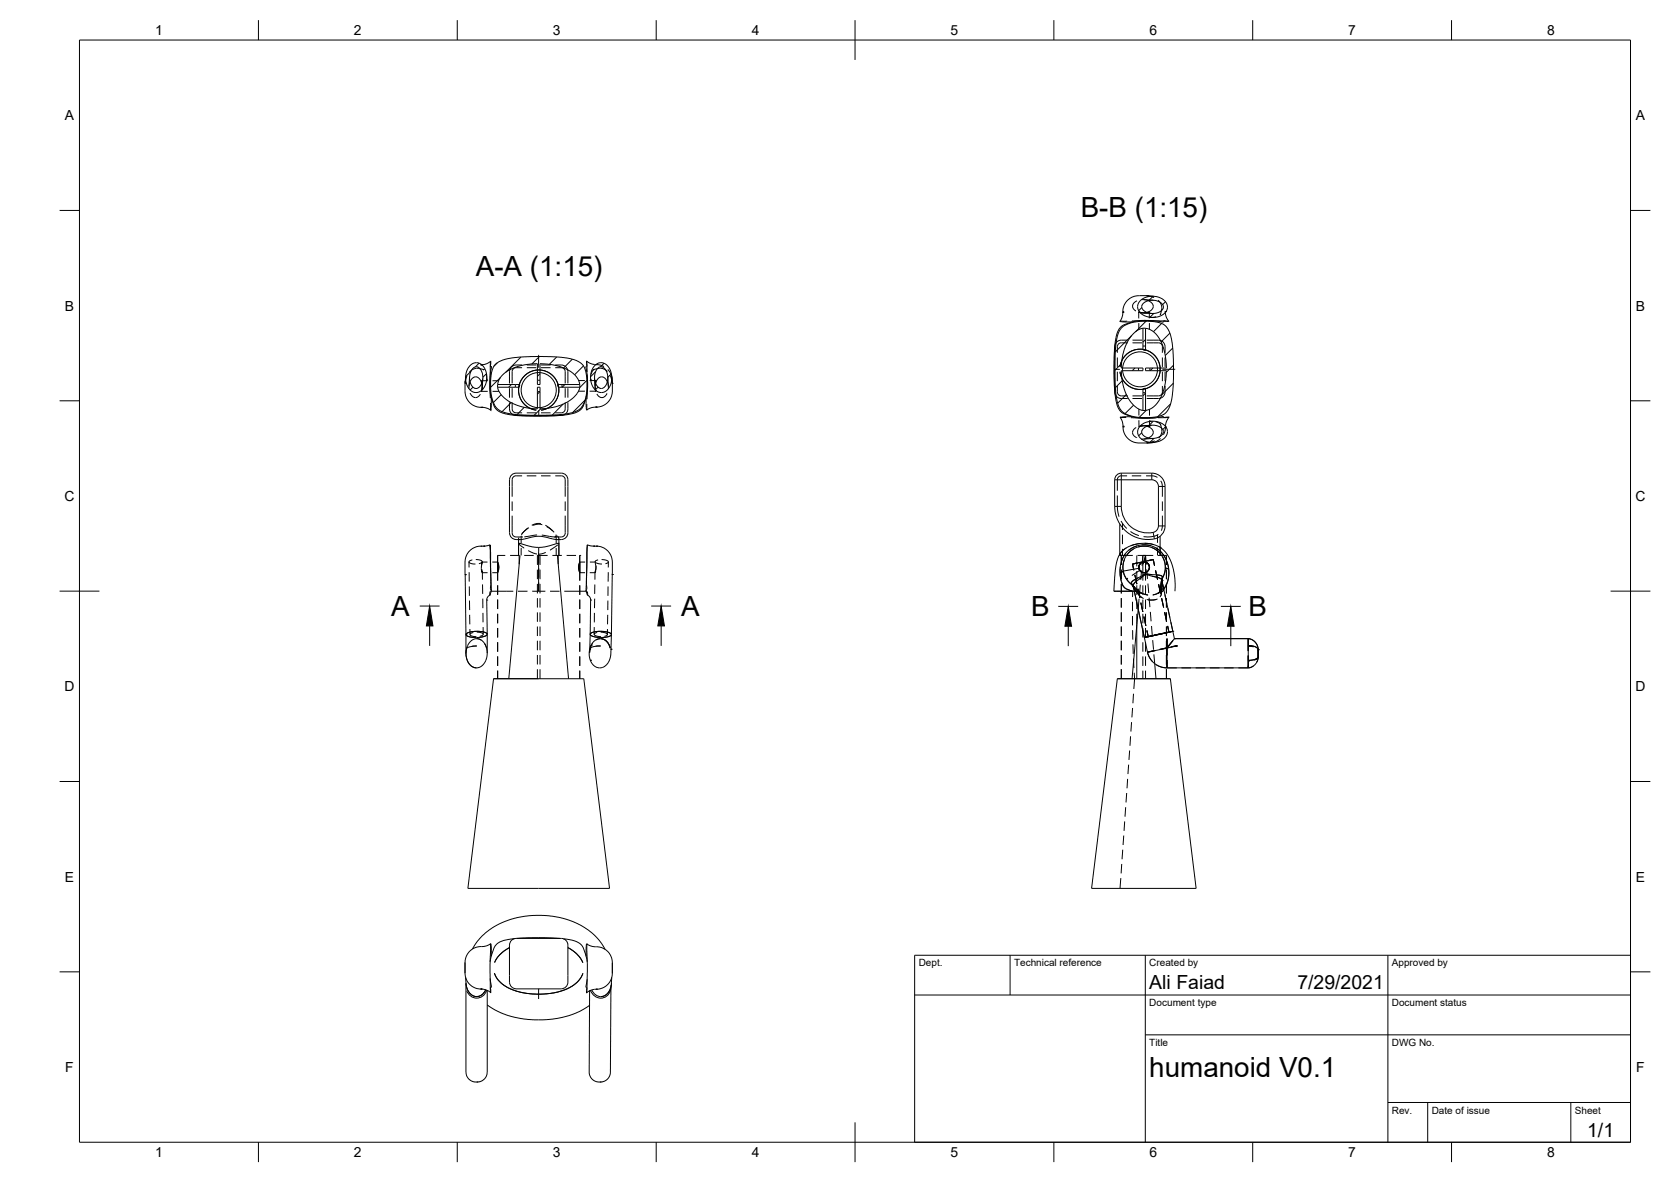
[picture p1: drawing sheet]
<svg xmlns="http://www.w3.org/2000/svg" width="420mm" height="297mm" viewBox="0 0 420 297" stroke-linecap="round" stroke-linejoin="round" font-family="sans-serif">
<defs><g id="words">
<g font-size="7">
<text x="271.7" y="54.6">B-B (1:15)</text>
<text x="119.6" y="69.5">A-A (1:15)</text>
<text x="98.4" y="154.8">A</text>
<text x="171.2" y="154.8">A</text>
<text x="259.3" y="154.9">B</text>
<text x="314" y="154.9">B</text>
<text x="289" y="270.6">humanoid V0.1</text>
</g>
<g font-size="4.9">
<text x="289" y="248.5">Ali Faiad</text>
<text x="326.2" y="248.5">7/29/2021</text>
<text x="399.1" y="285.7">1/1</text>
</g>
<g font-size="3.5">
<text x="39" y="8.8">1</text>
<text x="89" y="8.8">2</text>
<text x="139" y="8.8">3</text>
<text x="189" y="8.8">4</text>
<text x="239" y="8.8">5</text>
<text x="289" y="8.8">6</text>
<text x="339" y="8.8">7</text>
<text x="389" y="8.8">8</text>
<text x="16.3" y="30.2">A</text>
<text x="411.3" y="30.2">A</text>
<text x="16.3" y="78">B</text>
<text x="411.3" y="78">B</text>
<text x="16.2" y="125.9">C</text>
<text x="411.2" y="125.9">C</text>
<text x="16.2" y="173.7">D</text>
<text x="411.2" y="173.7">D</text>
<text x="16.3" y="221.6">E</text>
<text x="411.3" y="221.6">E</text>
<text x="16.4" y="269.4">F</text>
<text x="411.4" y="269.4">F</text>
<text x="39" y="290.8">1</text>
<text x="89" y="290.8">2</text>
<text x="139" y="290.8">3</text>
<text x="189" y="290.8">4</text>
<text x="239" y="290.8">5</text>
<text x="289" y="290.8">6</text>
<text x="339" y="290.8">7</text>
<text x="389" y="290.8">8</text>
</g>
<g font-size="2.5">
<text x="231" y="242.9">Dept.</text>
<text x="255" y="242.9">Technical reference</text>
<text x="289" y="242.9">Created by</text>
<text x="350" y="242.9">Approved by</text>
<text x="289" y="252.8">Document type</text>
<text x="350" y="252.8">Document status</text>
<text x="289" y="262.9">Title</text>
<text x="350" y="262.9">DWG No.</text>
<text x="350" y="279.9">Rev.</text>
<text x="360" y="279.9">Date of issue</text>
<text x="396" y="279.9">Sheet</text>
</g>
</g></defs>
<!-- layer: Visible -->
<g fill="none" stroke="#000" stroke-width=".25">
<path d="M282.3 78.3h.1M282.3 78.3l-.2 1.6-.5 .9M286.6 74.3l-1.5 .2-1.6 .9-.9 1.3-.3 1.6M286.7 75.6l.9-.7a4.1 4.1 0 0 1 5.9 1.7v.8l-.2 .7-1.2 1.1a4.2 4.2 0 0 1-5.9-1.5l-.1-1.2zM287.5 76.2l1.5-.7h1.6l1.4 .7 .4 .5 .1 .6-.4 .7-.8 .5-1.4 .3-1.2-.2-.8-.3-.7-.8-.1-.6zM288.4 74.3l1.7 .2M288.8 75.6l1 .7 .2 .8-.6 .9-1 .5 .6-.1-.4 .2M289.2 79.7h.1M289.2 79.7l.3 .1M293 78.5l.2 1.2 .5 .8a.22 .22 0 0 1 .1 .3 .22 .22 0 0 1-.4 0l-.7-.1a.88 .88 0 0 1-1.2 .1l-3.7-.3-3 .4M116.9 98.1l.3 1.8 .9 1.3 1.4 .9 1.4 .3M117.1 94.6l-.1 1.7"/>
<path d="M118.1 91.9l.8-.5 .7-.2 .9 .1 .7 .4a4.2 4.2 0 0 1-1.2 6.9h-.8l-.9-.5a4.8 4.8 0 0 1-.2-6.2zM118.2 95.9l.8-1 .8-.2 .7 .4 .6 1.2v-.6l.1 .4M118.8 92.7l.7-.5 .8 .1 .5 .5 .5 1.2 .1 1.3-.3 1.2-.6 .8-.7 .3-.6-.1-.4-.3-.6-1.4v-1.7zM121.1 91.7l1-.2 1-.5a.2 .2 0 0 1 .3-.2 .2 .2 0 0 1 0 .4l-.1 .8a.97 .97 0 0 1 .1 1.3l-.3 4.3 .4 2.3M122.4 95.5h.1M122.4 95.2v.3M123.2 98.3v.2M123.3 94.4l-.1 1.3M123.3 92.1h.1M123.5 99.9l.9 2.5 .8 .8 .7 .4 1.5 .5 2.5 .3 5.6 .2M123.5 99.9l-.1 3.2M124.7 91.5l1.1-.8 1.8-.5 4.3-.5h8.6l2.8 .4 1.7 .5 1.6 1.1 .8 2 .2 2.3-.1 2.4-.7 3-.7 1.1-1.2 .8-1.2 .5-2.6 .4-5.5 .2-4.6-.1-2.7-.3-2.3-.6-.8-.5-.7-.9-.7-1.7-.3-1.3-.1-1.5 .1-3.3 .5-1.9z"/>
<path d="M126.3 94.3l1.9-1.4 2-.8 2.6-.5 2.3-.2v5.2h.7v-5.2l3.2 .3 2.5 .7 2.1 1 1.4 1.4 .5 .7 .3 1.1h-5.6l.2 .7 5.4 .1-.3 .9-.8 1.1-2.2 1.7-3 1.2-3.7 .4v-5.4h-.7v5.4l-2.1-.1-2.4-.5-1.7-.7-1.6-1-1.4-1.3-.5-.8-.3-1h5.4l.2-.7h-5.6l.3-1.1zM129.6 96.6v.7M130.4 97.3a5.1 5.1 0 0 0 2.8 5.3M135.1 93.6a4.4 4.4 0 0 0-4.1 4.4 4.4 4.4 0 0 0 4.1 4.4M135.1 93a5.1 5.1 0 0 0-4.5 3.6M135.1 95.6h.7M135.1 98.4h.7M135.4 89.2v.4M135.8 93a5.1 5.1 0 0 1 4.5 3.6M135.8 93.6a4.4 4.4 0 0 1 4.1 4.4 4.4 4.4 0 0 1-4.1 4.4M140.5 97.3a5.1 5.1 0 0 1-2.8 5.3M141.3 96.6v.7"/>
<path d="M147.4 99.9l-1 2.6-.7 .7-1 .5-3.1 .6-6.1 .3M147.4 99.9l.1 3.1M147.6 94.1l.1 1.5M147.7 98.3v.2M148.5 95.2v.3M148.5 95.5h.1M149.6 91.8l.8-.5 1-.1 .8 .2 .6 .6a4.2 4.2 0 0 1-1.1 6.6l-1.2-.1-1-.7a4.7 4.7 0 0 1 .1-6zM149.8 91.6l-1.3-.2-1-.7v1.4a.39 .39 0 0 0-.1 .7l.3 2.1 .1 2.3-.4 2.7M150.3 92.6l.6-.4 .7 .1 .7 .6 .4 1 .1 1.4-.3 1.2-.6 .8-.6 .3-.7-.1-.4-.4-.6-1.2v-2zM152.7 95.9l-.6-.9-1-.3-.7 .4-.6 1.2 .1-.7-.2 .4M153.9 96.3h.1M153.9 96.3l-.1-1.7 .2 3.9-.2 1.1-.5 1-1.4 1.2-1.9 .5"/>
<path d="M280.1 92.8l.3 6.4 .6 2.9 .4 .9 .8 .7 2.6 1M280.1 92.8h.2M280.3 98.5l.4 1M280.6 86.1l-.3 1v11.4M281.6 80.8h.1M281.6 80.8l3.2 .1M282 82.4l1.1-.8 1.9-.6 1.8-.2h2.6l1.7 .2 1.4 .5 .8 .6 .6 1.1 .7 1.9 .3 3 .1 9.1-.3 2.4-.4 2.2-.7 1.4-1 1-2.8 .7-2.4 .1-2.2-.3-2.6-.9-1.2-1.4-.5-1.4-.4-2.5-.1-8.5 .5-5.2 .4-1.4zM282.1 95a5.1 5.1 0 0 0 5.3 2.8M282.3 92.5a4.4 4.4 0 0 1 4.3-4.1 4.4 4.4 0 0 1 4.4 4.1M282.3 93.1a4.4 4.4 0 0 0 4.3 4.1 4.4 4.4 0 0 0 4.4-4.1M284.8 80.9l-2.6 1-.8 .7-.4 .9-.7 3.5-.2 5.8M285 83.8l1.2-.9 1.2-.4v5.4l.6 .2v-5.6l1.8 .6 1.1 1.1 .8 1.2 .7 1.5 .5 2.2 .4 3.4h-5.3v.7h5.3l-.4 3.6-1.1 3.3-1.6 2.1-1 .6-1 .3h-.2v-5.6l-.6 .2-.1 5.4-1.4-.6-1.8-1.8-1.2-2.2-.7-2.7-.3-2.6h5.5v-.7h-5.5l.2-1.9 .6-2.8 1-2.3z"/>
<path d="M286.3 92.5v.7M286.3 80.6h-.1M287.4 87h.6M287.4 98.7h.6M287.4 87.8a5.1 5.1 0 0 0-5.3 2.8M288.1 87.9a5.1 5.1 0 0 1 3.6 4.6M289 80.6h1.3M289.1 92.5v.7M291.7 93.2a5.1 5.1 0 0 1-3.6 4.5M292.6 80.7h.1M295.1 92.8h.4M120.9 102.4h.1"/>
<path d="M120.9 102.4a3.7 3.7 0 0 1 2.5 .7M123.4 103.1h.1M128.8 104l1 .4M129.8 118.9h11.3a2.01 2.01 0 0 1 1.7 2.6v12.4M129.8 118.9a2.04 2.04 0 0 0-1.7 2.6v12.4M135.5 104.4v.2M142.2 104l-1.1 .4h-11.3M147.5 103h.1M150 102.3h.1M150 102.3a3.8 3.8 0 0 0-2.5 .7M282.4 107.3h.1M282.4 107.3l.1 1.1 .4 .9 .9 1.1 .9 .5 1.4 .4 4-.1"/>
<path d="M284.8 104.7l2.5 .4h2.6l2-.3a.44 .44 0 0 1 .8 .1l1.2-.1-.6 1.1-.2 1.3M284.8 104.7l-3.2 .2 .6 1 .2 1.4M286.2 105h.2M286.7 107l1-.7a4.2 4.2 0 0 1 5.7 1.4l.1 1-.2 .7-.5 .7-1.1 .7a4.2 4.2 0 0 1-5.5-1.5l-.1-1.1zM287.4 107.7l1.3-.7 .9-.1 1.2 .1 1.2 .5 .5 .7v.4l-.5 .9-.9 .4-1.1 .3-1.2-.1-1-.4-.6-.6-.1-.6zM288.4 111.3h.1M288.6 107l.5 .2-.7-.1 1.1 .6 .5 .9-.3 .8-.9 .7M289.2 105.9h.1M289.5 105.9h-.3M290.1 111.2l-1.7 .1M290.6 105h-1.6M120.9 137.3h.1"/>
<path d="M120.9 137.3a4.4 4.4 0 0 0-4 5.1l.1 2M123.2 136.9l-1.2 .3-1.1 .1M128.1 133.9a1.66 1.66 0 0 0 1.7 1.7M130.4 136.6l3.2 .8 1.8 .2M130.4 135.6v4M130.7 139.6l-2.8 31M135.1 139.6h.7M135.4 137.6v11M140.2 139.6l2.8 31M140.5 136.6l-3.3 .8-1.8 .2M140.5 135.6v4M142.8 133.9a2.03 2.03 0 0 1-2.8 1.7l-4.6-.8-4.4 .8h-1.2"/>
<path d="M147.6 137.3v4M280.3 127.3v-6.7a1.66 1.66 0 0 1 1.6-1.7h7.7a3.3 3.3 0 0 1 3.3 3.3v10M280.3 127.3a8.2 8.2 0 0 0 11.2 7.6 3.3 3.3 0 0 0 1.4-2.7M281.6 131.7v7.9h.5M291.7 137.6l-2.4-.9-2.6-.1-1.5 .2-1.4 .6-1.5 1-1 1.4-.6 1.8-.6 7M291.7 137.6h.1M291.7 137.6l1.6 1.5 1.4 2.7 .7 3.7v3.1M291.7 134.8v3.7l.9 1.1M117 144.4h.1M117 144.4l.2 15.1M117.2 159.5v5.4l.3 1.1 .7 1.1M117.3 159.3l-.1 .2a4 4 0 0 1 3.4-.8h.6a1.39 1.39 0 0 1 1.3 .7 2.92 2.92 0 0 0-2.7-.7l-1.3 .1z"/>
<path d="M122.4 150.8h.1M122.4 150.8l.1 13.3M123.3 141.3l-.1-4.4 .1 11.1 .3 .6M123.4 143.9l.1 4.5M123.6 148.6h1.5M123.6 148.6l-.4 .9a1.37 1.37 0 0 0-.8 1.3M125.1 141.3v2.6zM145.8 148.6h1.5M145.8 141.3v2.6M147.3 148.6l.3-.6v-10.6a.25 .25 0 0 1 0-.4 .25 .25 0 0 1 .4 0l2 .3a4.4 4.4 0 0 1 4 5.1l-.3 17.1M147.3 148.6l.4 .9a1.31 1.31 0 0 1 .8 1.3l-.1 8.6M147.5 144.2l-.1 4.2"/>
<path d="M148.4 159.4l-.1 3.6M148.4 159.4a3 3 0 0 1 2.7-.7l1.3 .1a1.43 1.43 0 0 1 1.4 .7M151.1 158.7a3.5 3.5 0 0 0-2.7 .7M153.7 159.5l-.1 5-.7 2M153.8 159.5h.1M280.1 148.6h1.8M280.1 148.6h4.7M284.8 148.6h.4M284.8 147.1l3.7 16.8a5 5 0 0 0 4.9 3.9M286.2 153.1l-1.6 17.5M292.1 145.8v.1M292.1 145.5v.3"/>
<path d="M292.1 145.9l3.2 14.6M292.6 148l.7-1.1 .5-2.1v-1.7l-.5-2.3-.9-1.5-1.3-1.3-1.5-.8-1.4-.3-1.6 .1-1.6 .5-1.3 .9-.9 1-.7 1.4-.5 2.4 .2 2.2 .5 1.6a3 3 0 0 0 2.5 1.6M292.6 148h.1M293 142.6l-.5-2.2-.5-.9-.9-1-1-.7-1.1-.4-2-.1-1 .2-1.2 .5-1.5 1.6-.9 2v1.9M293.3 140.7l.6 2.8-.1 2.1-.5 1.4M294.9 158.6l-7.2 1.6M118.3 161.2l1.1-.6h1.1l1.1 .8 .7 1.4 .2 1.4-.3 1.6-.9 1.4-.9 .6h-.9l-.8-.3-.7-.7-.7-1.3-.1-1.2 .1-1.3 .4-.9zM118.5 167.4l.6 .3 .7 .1M122.3 162.8h.1M124.1 170.6h11.3M124.1 170.6l-6.5 52.7h35.7l-6.5-52.7M135.4 170.6h11.4"/>
<path d="M146.8 170.6h.1M151.4 167.8h-.6M153.5 162.9a2.54 2.54 0 0 0-3.2-2.3l-.9 .5-.7 1-.5 1.2-.1 1.3 .3 1.2 .6 1.1 .9 .7 .9 .2M280.9 170.6h13.4l6.5 52.7h-26.3zM287.7 160.2h.1M290.3 166.8l.4 3.8M295.3 160.5l-1.9 2.4M295.3 160.5h18.6M313.9 160.5l1.3 .5a4.6 4.6 0 0 1 1.2 4.1l-.2 .8a2.74 2.74 0 0 1-2.3 1.9h-20.6M313.9 160.5l.8 .2 .7 .5 .6 .7 .3 .8M118.8 238.5l.8-1.3 1.2-1.6 2.4-2 3-1.7 4.1-1.3 3.9-.6 4.6 .2 4.2 1 3.6 1.7a14.2 14.2 0 0 1 5.5 5.7M123.4 237.2l-.3 .1a6.6 6.6 0 0 1-3.2 .7l-1.4 .7-1.2 1.5-.4 1.3v3.4l.5 1.5 .8 1.1 1.2 .7 1.5 .3"/>
<path d="M123.4 237.2l.1 3.1M123.4 237.2l-.2 5 .2 7.2-.1-1.2a.47 .47 0 0 0 .2-.8l-.2-1.5M128.1 238.1l-2.3 1.7-.8 1-.6 1.1M129.4 235.9l-2.7 .4-1.7 .8-.8 1.2-.7 2M129.8 235.8h11.3a1.66 1.66 0 0 1 1.7 1.7v9.3M129.8 235.8a1.7 1.7 0 0 0-1.7 1.7v9.3M135.5 235.6l5.3 .2M135.5 235.6v.2M135.5 235.6l-5.6 .2M141.6 235.9l2.9 .6 1.6 .9a5.7 5.7 0 0 1 1.3 3M142.8 238.1a8 8 0 0 1 3.8 3.8M147.5 237.2l.2 7.2-.2 5.1 .1-1.2a.55 .55 0 0 1-.2-.9l.2-1.3"/>
<path d="M147.5 237.2l-.1 3.2M147.5 237.2l.9 .5 2.5 .3 1.3 .6 1 1 .7 1.4 .1 3.7-.5 1.7-.5 .8-.9 .8-1.1 .5-1.1 .1M116.9 241.9v2.6M117.1 245.6l.1 1.5M117.2 247v22.7l.2 .9 .7 .8 .8 .4 1 .1M117.2 247.1a2.86 2.86 0 0 0 3.6 3.1l.7-.6 .6-.9a2.42 2.42 0 0 1-2.5 1.7 2.42 2.42 0 0 1-2.2-2zM117.4 249h.1M120.9 248.5h.1M120.9 248.5a3.8 3.8 0 0 1 2.5 .9M122.4 248.8a2.6 2.6 0 0 1-2.5 2 2.6 2.6 0 0 1-2.5-1.8M122.5 252.5l2.7 1.7 3.3 1.2 4.2 .8 3.7 .1a20.8 20.8 0 0 0 11.8-3.6M122.5 248.9v21l-.3 .7-.6 .7-.8 .5-.9 .1"/>
<path d="M123.5 240.3l-.3 1.4M124.3 244.5l.1 .2a8.9 8.9 0 0 0 7.1 4.8l3.5 .3 4.1-.3 3.3-.9 1.4-.7 1.1-.9a5.5 5.5 0 0 0 1.7-2.4M128.1 246.8a1.66 1.66 0 0 0 1.7 1.7M135.4 248.5v2.5M142.8 246.8a1.66 1.66 0 0 1-1.7 1.7h-11.3M147.4 240.4l.3 1.3M148.3 249l-.2 20.6 .4 1.1 .5 .6 .9 .5 1 .1M148.3 249h.1M148.5 249h.1M149.9 248.6l-1.4 .3-1 .6M149.9 248.6h.1M153.6 248.2l-.1 21.6-.4 .9-.5 .6-.7 .4-1 .2"/>
<path d="M153.6 248.3a2.6 2.6 0 0 1-2.3 2.5 2.6 2.6 0 0 1-2.8-1.8M153.7 247.5l-.1 .8M153.7 247.1a2.86 2.86 0 0 1-3.6 3.1l-.7-.5-.6-.9M153.8 247a3.2 3.2 0 0 1-2.7 3.5M153.8 245.6l-.1 1.5M154 241.9v2.7M119.9 271.9h.1M150.9 271.9h.1"/>
</g>
<!-- layer: Hidden -->
<g fill="none" stroke="#000" stroke-width=".25">
<path d="M282.3 78.5h.1M285.9 75.6l-.8 .6-.3 .6 .1 .7 .7 .7M286.3 74.3h.1M286.3 78.4v1.6M286.3 78.4l.8 .2 1.3-.1-1.7 .1M286.3 78.4l1.4 .3 .9-.1M286.6 74.3h2.4M287 75.3l1.8 .3M287.2 78.6h.1M287.6 75.3l2.4 .1M287.8 78.7l1.8 .1M288.4 74.3h.1"/>
<path d="M288.4 74.3l1.8 .5M289 78.5v1.5M290.7 79.6l-1.5 .1M291.2 75.4l.7 .9 .2 .7-.3 2.1M291.7 79.1h.1M293 78.3h.1M293 78.3v.2M116.9 95.7v2.4M116.9 98.3v.1M117 96.3h.1M117.4 94.5l-.4 1.8M118.1 94.7l-.2 2.4"/>
<path d="M118.2 95.9l-.3 1.7M118.2 98.8l.5 .8 .7 .3 .7-.1 .7-.7M120.9 91.7h.1M120.9 91.7h.2M121 98.3h1.6M121.1 95.7h1.5M121.2 96.1l.1 .9-.3 1.3 .3-.9-.2-1.1 .1 1.7M121.2 97.5h.1M121.4 95.1l-.1 1.8M121.7 92.9h.1M121.7 92.9l-2-.3-1 .3-.7 .6M122.2 94l.2 1.5"/>
<path d="M123.2 95.7v2.6M123.2 98.5l.1 1.6M123.3 90.9v3.5M123.4 90.8l-.1 .1M123.8 95.7h1.6M123.8 98.3h1.7M125.1 96.6v.7M128.1 97.5v2.4M128.8 97.5v2.4M130.6 96.6l-.2 .7M131.3 92.4h-1.5a1.48 1.48 0 0 0-1 2v2M131.3 91.7h-1.5a2.03 2.03 0 0 0-1.7 2.7v2"/>
<path d="M132.5 92.4h2.4M132.5 91.7h2.4M135.1 93h.7M135.1 93.6h.7M135.4 89.6v2.8M136 92.4h2.4M136 91.7h2.4M139.6 92.4h1.5a1.28 1.28 0 0 1 1 1.7v2.3M139.6 91.7h1.5a2.03 2.03 0 0 1 1.7 2.7v2M140.3 96.6l.2 .7M142.1 97.5v2.4M142.8 97.5v2.4"/>
<path d="M145.5 98.3h1.6M145.5 95.6h1.6M145.8 96.6v.7M147.5 90.7h.1M147.5 90.8l.1 2.7M147.7 95.6v2.7M147.7 98.5l-.1 1.8M148.3 98.3h1.6M148.3 95.6h1.5M148.5 95.3v.2M149.5 95.1l.1 1.8M149.6 97.5h.1"/>
<path d="M149.7 96l-.1 1 .3 1.3-.3-.9M149.8 96.3l-.1 1.6M149.8 91.6h.1M149.9 91.6h.1M149.9 91.6l1.2 .2 .8 .3M152.7 98.9l-.6 .7-.6 .3-.9-.2-.5-.7M152.7 95.9l.3 1.8M152.7 93.4l-1.2-.8h-1.3l-1 .3-.6 1.2M152.8 92.8l1 1.8M152.8 94.7l.2 2.4M153.4 94.3l.5 2M280.3 92.8h1.3"/>
<path d="M280.6 99.5a3.6 3.6 0 0 0 3 .6M280.9 97v1.5a1.23 1.23 0 0 0 1.7 1h1M280.9 89.8v2.4M280.9 93.4v2.4M281.6 93.4l.5 1.6M282.1 90.6l-.5 1.6M282.3 92.5v.7M283.4 80.7l-1.8 .1M283.6 86.2h-1.3a1.08 1.08 0 0 0-1.4 1v1.5M283.6 85.5h-1.3a1.84 1.84 0 0 0-1.7 .6M284.8 86.2h2.3M284.8 99.5h2.3"/>
<path d="M284.8 85.5h2.3M286.2 80.6l-1.6 .1M286.3 80.6h2.7M286.3 81.2v1.6M287.4 87.8l.6 .2M287.4 82.5h.6M288 97.7l-.6 .1M288.3 86.2h2.8a.98 .98 0 0 1 1.2 1v1.5M288.3 85.5h2.7a1.72 1.72 0 0 1 1.9 1.7v1.5M289 81.2v1.5M290.3 80.6l3.6 .1M291 92.5v.7"/>
<path d="M291.7 92.5v.7M292.3 92.8h2.8M292.3 97v1.5a1.27 1.27 0 0 1-1.8 1h-2.2M292.3 89.8v2.4M292.3 93.4v2.4M292.9 97v1.5a2.03 2.03 0 0 1-2.6 1.6h-2M292.9 89.8v2.4M292.9 93.4v2.4M121.1 102.4h.1M123.3 101.2l.1 1.9M128.1 101.1v1.3a1.96 1.96 0 0 0 .7 1.7M128.8 101.1v1.5a1.02 1.02 0 0 0 1 1.1h1.5"/>
<path d="M131.3 119.6h-1.5a1.37 1.37 0 0 0-1 1.8v3.4M132.5 119.6h2.4M132.5 103.7h2.4M133.2 102.6l1.7 .5M135.1 102.4h.7M135.5 103.1v1.3M136 119.6h2.4M136 103.7h2.4M137.7 102.6l-1.7 .5M139.6 119.6h1.5a1.37 1.37 0 0 1 1 1.8v3.4M142.1 101.1v1.5a1.02 1.02 0 0 1-1 1.1h-1.5M142.8 101.1v1.3a1.87 1.87 0 0 1-.6 1.6"/>
<path d="M147.6 101.5l-.1 1.5M149.8 102.3h.1M281.6 104.9h1.6M282.4 107.1h.1M283.4 119.6h-1.5a.98 .98 0 0 0-1 1v2.7M284.4 105h1.8M284.6 119.6h2.4M284.8 100.1h2.3M285.7 107.4l-.7 .6-.2 .9 .2 .5 .8 .6M286.4 105h2.6M286.4 105.6v1.6M286.4 102.8v1.6"/>
<path d="M286.8 107l1.6 .1M287.2 107h.1M287.3 107l-.9 .2 1.4-.2h.8M287.4 103.1h.6M288.2 119.6a4 4 0 0 1 2.8 .4M288.8 110.1l-1.1 .2h-.7M289 102.9v1.5M289 105.6l.1 1.6M289.2 105.9h.2M289.6 106.9l-1.9 .1M290 110.2l-2.4 .1M290.3 110.8l-1.9 .5"/>
<path d="M290.6 106l1.2 .6 .3 1-.1 1.4-.7 1.1M291.8 110.2l-.9 .7-.8 .3M293.1 107.3h.1M293.1 107.3l-.6 1.9M293.1 107.2v.1M293.9 104.9l-2.7 .1M121.6 137.3h.1M125.1 139.6h1.9M125.1 139.6v1.7l.3 1.2-.3 1.3v2.1M125.1 139.6v6.3M128.2 139.6h2.4M128.8 129.6v4.3a1 1 0 0 0 1 1h1.7"/>
<path d="M128.8 126v2.4M130.4 135.4v.2M130.5 135.1a.31 .31 0 0 0-.1 .4 .31 .31 0 0 0 .4 .1M130.5 139.6v2.2M131 134.7v1.8M131 137.7v1.9M131.8 137.7l-1.4-1.1v3M131.8 139.6h2.4M132.7 132.7l-1.6 1.7M132.8 138.4l1.3 .6 .9 .2M133 132.6l-1.8 1.5M135 134.4l-3.2 .5"/>
<path d="M135.8 139.6h-.7v2.4M135.8 139.6h1.9M135.8 139.6v2.4M136 131.6h-1l-1.3 .4M136.4 131.9l-1.1-.2-1.3 .3M137.1 132l1.9 1.4M137.2 138.8l-1.1 .4a.44 .44 0 0 0-.5 .1 .44 .44 0 0 0-.1 .5v1.8M137.5 132.3l1.8 1.5M138.9 139.6h2.4M139.7 134.4l.1 .4-.3 .1-3.3-.4M139.8 134.7v1.8M139.8 137.7v1.9"/>
<path d="M140.1 134.6l.3 .3a.35 .35 0 0 1 .1 .5 .35 .35 0 0 1-.4 .2M140.3 136.9l-2 1.3M140.4 139.6v2.2M140.5 135.4v.2M140.5 136.6v3M142.1 129.6v4.3a1 1 0 0 1-1 1h-1.7M142.1 126v2.4M142.5 139.6h2.3M145.8 139.6h.1M145.8 139.6v6.3M147.7 136.9l-.1 .4M149.3 137.3h.1"/>
<path d="M150 137.3h.1M280.9 124.5a13.7 13.7 0 0 0 .4 5.1l.1 .2M281.6 139.3h.1M281.6 139.3v.3h3.2M281.9 130.9l1.4 1.9M281.9 139.6v2.4M282.2 131.5v1.7M282.2 134.4v2.3M282.2 137.9v1.7M283 139.2l-1 2.1M283.2 137.7l-1 .8-.6 .8M284.2 133.6l2.2 1"/>
<path d="M285.1 137.9l-.8 .6-1 1M285.9 137.2l-2.1 1.1M286 139.6h1.4M286.6 136.6l-2.3 .6M287.1 137l2.3 .1M287.4 139.6h.6M287.4 139.6l-.3 2.6M287.4 139.6v6.3M287.8 136.5l2.3 .4M288 139.6l-.6 2.2zM288 139.6h2M288 139.6l.2 2.3"/>
<path d="M288 139.6v6.3M288.5 137.3h-1.2l-1.1 .2M289.7 137.6l1 .6 .9 .8M290.5 137.6l1.2 .9M291 134.4v2M291 137.6v2M291.1 139.6h2.2v2.4M291.2 137.3l.5 .2v2.1M291.3 134.3l-.7 .3-1.3 .3h-1.8M291.9 120.8l.3 1 .1 3M292.3 129.6v2.6l-.3 1.2M292.3 126v2.4"/>
<path d="M292.3 139.9l.6 1.3 .1 1.5M292.6 139.6l.7 1.1M117 144.4h.1M117.2 159.5a3.7 3.7 0 0 0 3.3 .7l.4-.1a1.8 1.8 0 0 0 1.6-.7 2.11 2.11 0 0 1-2.1 .8M117.2 159.5h.1M117.2 159.5a2.49 2.49 0 0 0 2.1 .7M117.9 141.2v1.4M118 143.8v2.4M118 147.4v2.3M118 150.9l.1 2.4M118.1 154.5v2.4M118.2 158.1v1.4"/>
<path d="M118.8 140.7l-.7 .3-.1 .4 .7 .3h.8M119 159l-.7 .2-.1 .4 .7 .3 .9 .1M119.6 140.6l1 .1 .6 .3v.4l-.8 .3M119.9 158.9l1 .1 .6 .3-.1 .3-.8 .3M121.1 141.8l.2-.5-.3 1.5 .3 1.1-.2-.9M121.3 141.1l1.3 .2M121.3 143.9v1.8M121.3 143.9h1.3M121.3 146.9l.1 2.4M121.4 150.4v2.4M121.4 154l.1 2.4M121.5 157.6v1.8"/>
<path d="M123.3 141.3l.1 2.6M123.5 148.6h.1M123.5 148.6l-.3 .1v.9M123.5 148.4v.2M123.8 141.3h1.3l.4 1.5-.4 1.1M123.8 143.9h1.3M125.1 148.6h4M125.1 147.1v2.4M125.1 150.7v2.4M125.1 154.2v2.4M125.1 157.8v2.4M125.1 150.7v2.3"/>
<path d="M130.2 148.6h2.4M133.8 148.6h1.7M135.1 143.2v2.3M135.1 146.7v2.4M135.1 150.3v2.4M135.1 153.9v2.4M135.1 157.4v2.4M135.5 148.6h1.6M135.5 142.8v2.4M135.5 146.4v2.2M135.8 143.2v2.3M135.8 146.7v2.4"/>
<path d="M135.8 150.3v2.4M135.8 153.9v2.4M135.8 157.4v2.4M138.3 148.6h2.4M141.9 148.6h3.9M145.8 141.3l-.3 1.1 .3 1.5M145.8 147.1v2.4M145.8 150.7v2.4M145.8 154.2v2.4M145.8 157.8v2.4M145.8 143.9h.1M145.8 141.3h.1"/>
<path d="M145.8 141.3h1.3M145.8 143.9h1.3M147.3 148.6h.1M147.4 148.4v.2M147.4 148.6l.3 .1v.9M147.6 141.3l-.1 2.9M148.3 143.9h1.3M148.5 150.8h.1M149.4 157.6v1.8M149.5 154l-.1 2.4M149.5 150.4v2.4M149.6 146.9l-.1 2.4"/>
<path d="M149.6 143.9v1.8M149.6 141.1v.2h-1.3M149.7 141.5l.1 1.8M149.9 142.1l-.3 1.8 .2-.5M150.2 158.9l-.7 .3-.1 .3 .8 .4 .9 .1M150.4 140.7l-.6 .2-.1 .4 .8 .4h.9M151 158.9l1 .1 .7 .3-.1 .4-.6 .2M151.1 158.7h.7a2.33 2.33 0 0 1 1.9 .8M151.3 140.6l1 .1 .6 .3-.1 .4-.6 .3M152.7 158.1v1.4M152.8 154.5v2.4M152.8 150.9v2.4"/>
<path d="M152.9 147.4v2.3M153 143.8l-.1 2.4M153 141.2v1.4M153.7 159.5a4.3 4.3 0 0 1-3.7 .6 1.86 1.86 0 0 1-1.6-.7 2.01 2.01 0 0 0 2.1 .8M153.7 159.5a2.1 2.1 0 0 1-2.1 .7M153.9 144.4h.1M281.7 142.5v2.3l.6 2.2a3 3 0 0 0 2.5 1.6M281.9 148.6h2.9M281.9 143.2v2.3M281.9 146.7v2.4M281.9 150.3v2.4M281.9 153.9v2.4"/>
<path d="M281.9 157.4v2.4M282.8 140.5l-.4 1.6v1.3M284.8 141.7l.3 1.6M284.8 147.1l1.7 1.6M284.8 148.6h.9M284.9 147.4l-.1-.3 1.7 1.6M284.9 147.4h.1M285.2 148.6h.5M285.3 144.5l.6 2.3M285.7 148.6l3 .9M285.7 148.6l2.9 .9M286 141.4l-1.2 .3"/>
<path d="M286 141.5l-1.2 .2M286.1 148l.5 2.3M286.3 142.8l.3 .5M286.4 150.5l-.2 2.6M286.5 148.7l.7 .4M286.6 143.3l.4 .5 .9 .1M286.6 143.3l.8 .6M286.6 143.3l.7 .6 .9-.1M286.7 146.9l-.2 2.4M286.8 141.6l-.4 .9 .2 .8M286.9 151.5l.5 2.3M286.9 141.5l-.5 .6-.1 .7"/>
<path d="M287 143.3l-.2 2.4M287.4 141.3h.6M287.4 141.3l-.6 .3-.4 .6 .2 1.1M287.4 141.3l-.9 .6-.2 .9M287.4 147.1v2.4M287.4 150.7v2.4M287.4 154.2v2.4M287.4 157.8v2.4M287.5 141.1l-2.7 .6M287.5 141.2l-2.7 .5M287.6 154.9l.5 2.4M287.7 141.3h.1"/>
<path d="M287.7 143.9h.1M287.9 141.3l.5 .1 .4 .4 .2 .6v.6M288 141.3l.8 .7 .2 .4-.2 .8M288 143.9h-.6M288 141.3l.7 .4 .3 .8-.2 .8-.8 .6M288 141.3l.6 .4 .4 .7-.2 .8-.8 .7M288 147.1v2.4M288 150.7v2.3M288 154.2v2.4M288 157.8v2.4M288.3 143.1l.2 2.4M288.4 158.4l.3 1.6"/>
<path d="M288.6 146.6l.2 2.4M288.9 150.2l.2 2.4M289 159.9l-1.3 .3M289.2 153.8l.2 2.3M289.5 157.3l.2 2.4M289.9 149.5l2.5-.9zM290 159.7l-1.3 .3M290 140.6l-2.8 .6M290 140.6l-1.3 .3M290 140.6l.3 1.6M290.1 159.7l-2.4 .5M290.6 143.3l.5 2.4"/>
<path d="M291.3 159.4l-2.4 .5M291.3 146.8l.5 2.4M291.5 159.4l-2.8 .6M292.1 150.3l.5 2.4M292.1 145.5l-.4 3-.6 .6M292.1 145.9h.1M292.1 145.9l.1-.4-.5 3-.6 .6M292.6 148l-.2 .6M292.8 153.8l.5 2.3M293.3 147l-.9 1.6M293.3 143.2v2.3M293.3 146.7v2.4"/>
<path d="M293.3 150.3v2.4M293.3 153.9v2.4M293.3 157.4v2.4M293.6 157.3l.3 1.6M293.7 158.9l-2.4 .6M293.9 158.9l-2.8 .6M293.9 158.9l-1.2 .2M293.9 158.9l-1.2 .3M293.9 158.9l-2.8 .5M294.9 158.7h.1M294.9 158.7l-1.3 .2M294.9 158.7l-4.7 .9"/>
<path d="M117.5 162.7l-.1 .1M118.2 167.1l.3 .3M118.7 162.4l1.2-.1-1.9 .3a.98 .98 0 0 0-.8 1.3v.3M119.9 160.5l1.1 .4M121.8 161.7l.5 1.1M125.1 161.4v2.4M125.1 165v2.4M125.1 168.5v2.1M125.1 165v2.3M135.1 161v2.4M135.1 164.6v2.4M135.1 168.2v2.4"/>
<path d="M135.8 161v2.4M135.8 164.6v2.4M135.8 168.2v2.4M145.8 161.4v2.4M145.8 165v2.4M145.8 168.5v2.1M148.3 163.1h.1M148.4 165.9h.1M148.6 162.2h.1M149 161.7l-.5 1h.1M149.8 162.4l1.2-.1-2.3 .4-.3 .2-.1 1.1v-.9M151 160.5l-1.1 .3"/>
<path d="M151.1 160.5l.7 .2 .8 .5 .8 1.7-.3-.9-.6-.8-.6-.5zM152.9 166.5l-.6 .8-.9 .5M153.6 163.2h.1M281.9 161v2.4M281.9 164.6v2.4M281.9 168.2v2.4M287.4 161.4v2.4M287.4 165v2.4M287.4 168.5v2.1M287.7 160.2h.1M288 161.4v2.4M288 165v2.3"/>
<path d="M288 168.5v2.1M288.5 163.9l.5 1.4 .8 1M289.8 160.9l.2 2.4M290.1 164.5l.2 2.3M290.5 163.4l-1.8 .4M290.5 163.5l-1.8 .4M290.7 167l1.3 .6 1.3 .2M293.3 161v2.4M293.3 164.6v2.4M293.3 168.2v2.4M293.4 165.8v1.8v-1.7M293.4 162.8v1.8"/>
<path d="M293.4 162.9v1.8M293.4 162.8l-1.7 .4M293.4 162.8h.1M293.4 167.8h2.5M293.4 162.9l-1.7 .3M293.4 162.9h.1M293.5 162.8h.1M293.5 162.8l-.1-2.3v2.3M293.5 162.9l-.1-2.4v2.4M294.9 161l-1.4 1.9M294.9 160.9l-1.5 1.8M295.3 160.5h.1"/>
<path d="M295.7 162.3l-1.2 .3M295.7 162.3h.1M295.7 162.3l-1.2 .2M297.1 167.8h2.4M300.7 167.8h2.3M304.2 167.8h2.4M307.8 167.8h2.4M315.2 167.3l-1.2 .5h-2.6M316.3 162.7l.1 .6M316.4 163.3l-.1 2.1-.3 1M316.4 163.3h.1"/>
</g>
<!-- layer: Visible Narrow -->
<g fill="none" stroke="#000" stroke-width=".25">
<path d="M281.9 118.9v1.7M289.6 118.9v1.7M280.3 120.6h1.6M281.9 120.6v6.7h-1.6M281.9 120.6h7.7M281.9 127.3a6.6 6.6 0 0 0 8.5 6.3 1.66 1.66 0 0 0 .9-1.4M289.6 120.6a1.66 1.66 0 0 1 1.7 1.6M289.9 133.8l.4 1.6M291.3 122.2h1.6M291.3 122.2v10h1.6M282.4 143.5l.8 1.9 1.4 1.5M282.4 143.5l-.8 .5"/>
<path d="M284.5 146.7l.1 .2M284.5 146.7l.5 .7M284.6 146.9l.4 .7M284.6 146.9l.2 .2M285 147.4l2.7 12.8M285 147.4h.1M285.8 157v13.6M286.3 142.8l-3.9 .7M292.3 145.2l-.2 .3M292.3 145.2l-.1 1.2M292.3 145l-.2 .9-.3-.5-.4-.2-3.5-.8-2.7 2.1-.2 .9M292.3 145l-.2-.3-.5-.2-3.6-.2-3 1.6-.5 .5v.3"/>
<path d="M292.3 145v.2M292.6 148h.1M293.8 142.9l-.8-.3-.2 1.5-.5 1.1M293.4 162.9l-4.9 1M293.5 162.8h.1M293.5 162.8l-.1 5M313.9 162.3v5.5M313.9 160.5v1.8M313.9 160.5h.1M313.9 162.2l1.2 .2a1.35 1.35 0 0 1 1.3 .9M316.4 165a2.43 2.43 0 0 1-2.5 1"/>
<circle cx="287.6" cy="142.6" r="1.33"/>
</g>
<!-- layer: Hidden Narrow -->
<g fill="none" stroke="#000" stroke-width=".25">
<path d="M285.8 139.6v2.7M281.6 143.9l.8-.5 .3 1 .6 1.1M283.3 145.5l1.3 1.4M283.6 145.3l-.3 .2M284.6 146.9l1.1 1.7-.7-1M284.6 146.9l-.1-.3 .4 .8M284.6 146.9l.5 .8M284.8 154.8v2.4M284.8 141.7l.3 1.6M284.8 158.4v2.3M284.8 151.2v2.4M284.8 147.1l.3 .7"/>
<path d="M284.8 148.6v1.4M284.9 147.4l.2 .3M284.9 147.4h.1M285 147.4h.1M285 147.4l.1 .4M285.1 147.7l1.3 1.9M285.1 147.8l1.3 1.8M285.3 144.5l.6 2.3M285.5 146.2l-.5 .6-.1 .6M285.8 143.5v2.4M285.8 147.1v2.4M285.8 150.7v2.3"/>
<path d="M285.8 154.2v2.8M286.1 148.7a.41 .41 0 0 1 .5 .1 .41 .41 0 0 1-.1 .6l-.1 .2M286.1 148l.5 2.3M286.3 145.1l-1.5 .9-.3 .5M286.3 142.8h.1M286.4 149.6l1.1 .8M286.4 149.6l.8 .6M286.6 143.3h.1M286.6 143.3l.8 .6 .8-.1M286.6 143.3l-2 1.3M286.8 141.7l-.4 .7 .2 .9M286.9 151.5l.5 2.3"/>
<path d="M287.6 154.9l.5 2.4M287.8 141.3l1 .5 .2 .5v.7M288.3 150.7l1 .1 1.4-.1M288.4 158.4l.3 1.6M288.5 144.4h-.7l-1.3 1.1M289.6 144.8l2.3 .7M289.7 144.4l-1.6-.2-.7 .3M290 140.6l.3 1.6M290.6 143.3l.5 2.4M290.9 144.5l1.2 .2 .2 .4M291 150.5l-.9 .3-1.4-.1M291.3 146.8l.5 2.4"/>
<path d="M292.1 148.7l-.2 1M292.1 148.7l-.4 1.3M292.1 150.3l.5 2.4M292.1 145.8v.1M292.1 146.2v2.5M292.1 145.9v.3M292.1 145.9h.1M292.1 146l.1 .2M292.1 145.5v.7M292.1 145.9l.5 2.3M292.1 145.9v.1M292.2 146.2l-.1 2.5"/>
<path d="M292.2 146.4l.4 1.6a.58 .58 0 0 0-.9 .4l.4 .3M292.3 146.6l.3 1.4a.5 .5 0 0 0-.6 0 .5 .5 0 0 0-.2 .6l.3 .1M292.3 145.3l-.1 .2M292.3 145.3l-.1 .9M292.3 145.1v.2M292.3 145.1l-.2 .9M292.8 153.8l.5 2.3M292.9 149.4l.5 2.3M293.6 157.3l.3 1.6M293.6 152.9l.6 2.3M293.9 143l-.9-.3-.2 1.3-.5 1.3M294.4 156.3l.5 2.4"/>
<path d="M284.8 177.9l-.2 2.4M284.9 161.9v2.4M285 165.5l.1 2.4M285 174.3l-.1 2.4M285.2 169.1l.1 1.5-.2 2.6M288.7 163.8l-.2 .1M288.7 163.9h-.2M290.4 163.5l-1.9 .4M293.4 162.8l-1.9 .4M293.4 165.9v1.9v-.2M293.4 162.8v1.9M293.4 162.7v.1"/>
<path d="M295.7 162.3h.1M295.7 162.3l-2.3 .6M295.7 162.3l-2.3 .5M313.8 162.2a2.45 2.45 0 0 1 2.6 1.1M313.8 162.2v1.3M313.8 164.7v1.2M313.8 165.9l.1 1.9v-.6M313.9 162.4l1.3 .1M313.9 166.1h.3M313.9 164.7v1.4M313.9 162.4v1.2M313.9 166.1v1.7"/>
<path d="M313.9 160.5v1.9M313.9 164.8v.7a.36 .36 0 0 0-.1 .4 .36 .36 0 0 0 .4 .2M313.9 160.5l-.1 1.7M316.3 163l.1 .3M316.4 163.3v1.7M316.4 165l-.3 .5-.7 .3M316.4 163.3h.1M316.4 165l-.3 .6-.7 .3M316.4 165a2.08 2.08 0 0 1-2.1 .9h-.5M316.4 165v.1M283.3 199.3l-.2 2.4M283.5 195.7l-.1 2.4"/>
<path d="M283.8 192.2l-.2 2.3M284 188.6l-.1 2.4M284.3 185l-.2 2.4M284.5 181.5l-.1 2.3M282 217.1l-.1 2.4M282.3 213.5l-.2 2.4M282.6 210l-.2 2.4M282.8 206.4l-.2 2.4M283 202.8l-.1 2.4M281.8 220.7l-.2 2.6"/>
</g>
<!-- layer: Border -->
<g fill="none" stroke="#000" stroke-width=".25">
<path d="M20 10.1h390v276.9h-390zM65 5.1v5M115 5.1v5M165 5.1v5M215 5.1v10M265 5.1v5M315 5.1v5M365 5.1v5M15 52.9h5M410 52.9h5M15 100.7h5M410 100.7h5"/>
<path d="M15 148.6h10M405 148.6h10M15 196.4h5M410 196.4h5M15 244.2h5M410 244.2h5M65 287v5M115 287v5M165 287v5M215 282.1v9.9M265 287v5M315 287v5"/>
<path d="M365 287v5"/>
</g>
<!-- layer: TitleBlock -->
<path d="M230 240.1h180v46.9h-180zM230 250h180M254 240.1v9.9M288 240.1v46.9M349 240.1v46.9M288 260.1h122M349 277.1h61M359 277.1v9.9M395 277.1v9.9" fill="none" stroke="#000" stroke-width=".25"/>
<!-- layer: Hatching -->
<g fill="none" stroke="#000" stroke-width=".25">
<path d="M287.1 77.3l-.8 .8M289.9 74.5l-1.1 1.1M290.1 78.8l-1 .9M293.1 75.8l-.8 .7M118.4 93.3l-1.3 1.3M118.9 97.3l-.7 .7M120.5 91.3l-1 .9M122.3 93.9l-.9 .9M125 91.2l-.8 .8M125.8 94.9l-2.4 2.4M126 99.2l-1.9 1.9M128.6 96.6l-.7 .7"/>
<path d="M131 89.7l-3.8 3.8M135.6 89.6l-1.9 1.9M135.8 98.4l-.7 .7M135.8 93.9l-.7 .7M140 89.7l-1.9 1.9M142 96.6l-.6 .7M143.9 90.3l-2.2 2.2M146.7 92l-2.2 2.2M147.6 95.6l-1.8 1.8M149.7 93.4l-1.2 1.3M150.4 97.3l-.7 .7M151.9 91.3l-.9 .9"/>
<path d="M153.7 93.9l-.9 .9M282 91.4l-1.7 1.7M282.2 95.7l-1.7 1.7M283.2 99.1l-2.2 2.2M284.5 84.3l-4.1 4.2M285.4 92.5l-.7 .6M288 85.3l-.6 .7M288 98.8l-.6 .7M288.1 80.7l-2.6 2.7M289.9 92.5l-.7 .6M292.1 81.3l-2.1 2.1M294.2 83.7l-2.2 2.2"/>
<path d="M294.9 87.5l-1.9 1.9M295 96.3l-2.8 2.8M295.1 91.8l-1.8 1.8M128.5 101.2l-2.2 2.2M131.8 102.3l-1.8 1.9M136 102.7l-1.7 1.7M141.6 101.5l-2.7 2.8M147.1 100.6l-3.1 3.1M285 101.8l-2.1 2.1M287.1 108.7l-.8 .8M288.2 103.1l-1.8 1.8M290 105.8l-1.1 1.2"/>
<path d="M290.2 110.2l-1 1M293.1 107.2l-.7 .7M294.3 101.5l-3.2 3.2"/>
</g>
<!-- layer: Annotations -->
<path d="M105.5 152.3h5M108 157.3v5M163.7 152.3h5M166.2 157.3v5M266.1 152.4h5M268.6 157.4v5M307 152.4h5M309.5 157.4v5" fill="none" stroke="#000" stroke-width=".25"/>
<path d="M108 152.3l.9 5h-1.7zM166.2 152.3l.9 5h-1.7zM268.6 152.4l.8 5h-1.6zM309.5 152.4l.8 5h-1.7z" fill="#000" stroke="#000" stroke-width=".25"/>
<use href="#words"/>
</svg>
